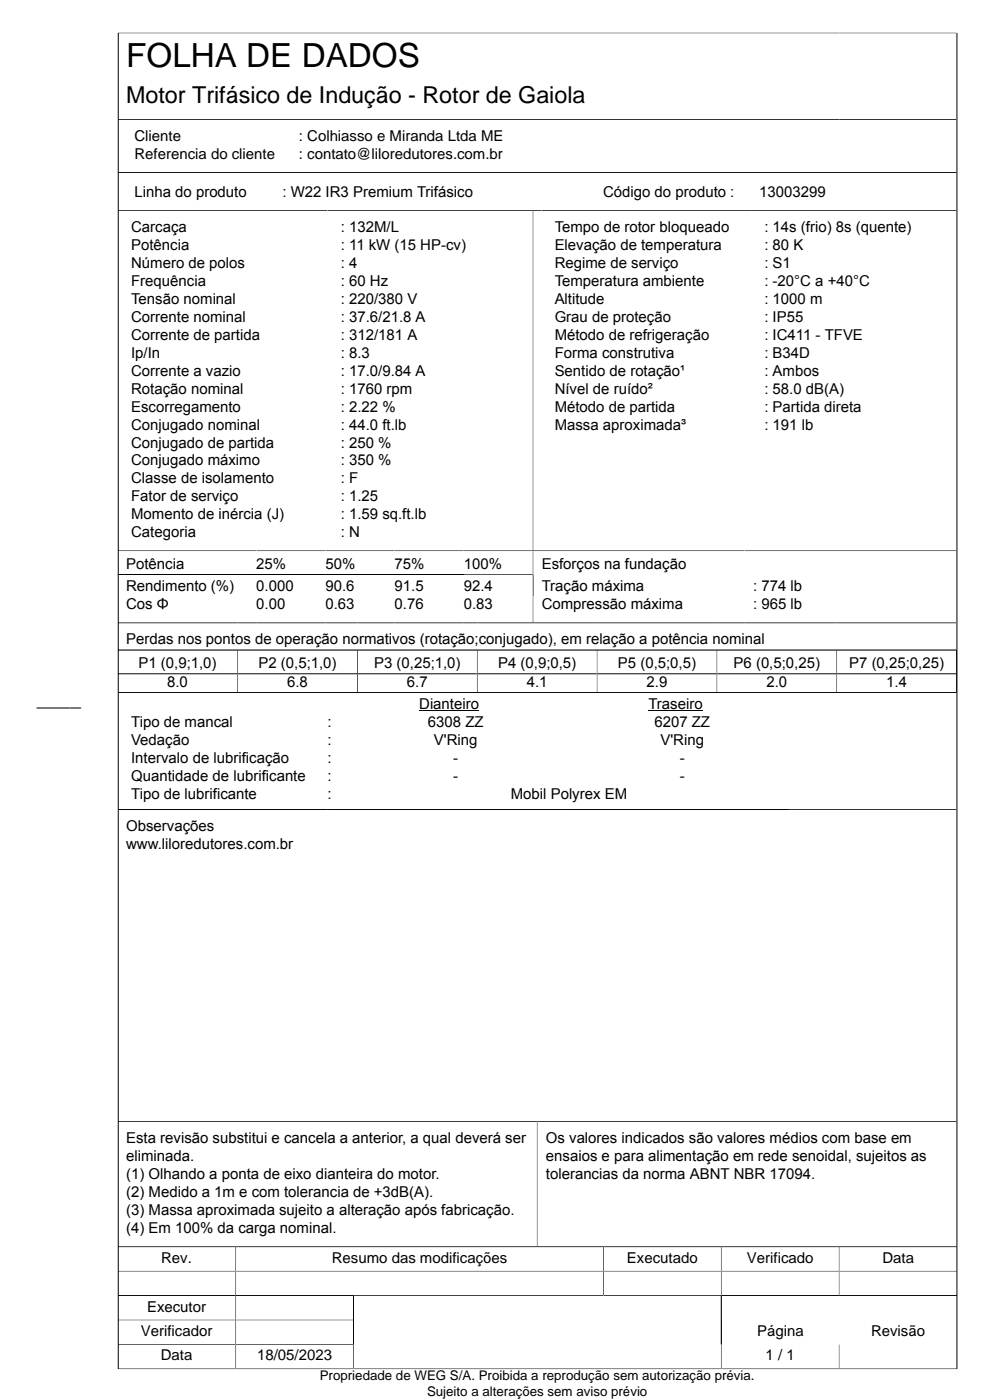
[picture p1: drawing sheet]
<svg xmlns="http://www.w3.org/2000/svg" width="210mm" height="297mm" viewBox="0 0 210 297" stroke-linecap="round" stroke-linejoin="round" font-family="sans-serif">
<defs><g id="words">
<text font-size="7.1" x="26.8" y="14.2">FOLHA DE DADOS</text>
<text font-size="4.9" x="26.8" y="21.9">Motor Trifásico de Indução - Rotor de Gaiola</text>
<text font-size="4.2" x="7.8" y="149.8">____</text>
<g font-size="3.2">
<text x="28.5" y="29.8">Cliente</text>
<text x="63.4" y="29.8">: Colhiasso e Miranda Ltda ME</text>
<text x="28.5" y="33.6">Referencia do cliente</text>
<text x="63.4" y="33.6">: contato@liloredutores.com.br</text>
<text x="28.5" y="41.8">Linha do produto</text>
<text x="59.9" y="41.8">: W22 IR3 Premium Trifásico</text>
<text x="127.9" y="41.8">Código do produto :</text>
<text x="161.1" y="41.8">13003299</text>
<text x="27.8" y="49.2">Carcaça</text>
<text x="27.8" y="53">Potência</text>
<text x="72.3" y="49.2">: 132M/L</text>
<text x="72.3" y="53">: 11 kW (15 HP-cv)</text>
<text x="117.7" y="49.2">Tempo de rotor bloqueado</text>
<text x="117.7" y="53">Elevação de temperatura</text>
<text x="162.1" y="49.2">: 14s (frio) 8s (quente)</text>
<text x="162.1" y="53">: 80 K</text>
<text x="27.8" y="56.8">Número de polos</text>
<text x="72.3" y="56.8">: 4</text>
<text x="117.7" y="56.8">Regime de serviço</text>
<text x="162.1" y="56.8">: S1</text>
<text x="27.8" y="60.6">Frequência</text>
<text x="27.8" y="64.5">Tensão nominal</text>
<text x="72.3" y="60.6">: 60 Hz</text>
<text x="72.3" y="64.5">: 220/380 V</text>
<text x="117.7" y="60.6">Temperatura ambiente</text>
<text x="117.7" y="64.5">Altitude</text>
<text x="162.1" y="60.6">: -20°C a +40°C</text>
<text x="162.1" y="64.5">: 1000 m</text>
<text x="27.8" y="68.3">Corrente nominal</text>
<text x="72.3" y="68.3">: 37.6/21.8 A</text>
<text x="117.7" y="68.3">Grau de proteção</text>
<text x="162.1" y="68.3">: IP55</text>
<text x="27.8" y="72.1">Corrente de partida</text>
<text x="27.8" y="75.9">Ip/In</text>
<text x="72.3" y="72.1">: 312/181 A</text>
<text x="72.3" y="75.9">: 8.3</text>
<text x="117.7" y="72.1">Método de refrigeração</text>
<text x="117.7" y="75.9">Forma construtiva</text>
<text x="162.1" y="72.1">: IC411 - TFVE</text>
<text x="162.1" y="75.9">: B34D</text>
<text x="27.8" y="79.7">Corrente a vazio</text>
<text x="27.8" y="83.5">Rotação nominal</text>
<text x="72.3" y="79.7">: 17.0/9.84 A</text>
<text x="72.3" y="83.5">: 1760 rpm</text>
<text x="117.7" y="79.7">Sentido de rotação¹</text>
<text x="117.7" y="83.5">Nível de ruído²</text>
<text x="162.1" y="79.7">: Ambos</text>
<text x="162.1" y="83.5">: 58.0 dB(A)</text>
<text x="27.8" y="87.3">Escorregamento</text>
<text x="72.3" y="87.3">: 2.22 %</text>
<text x="117.7" y="87.3">Método de partida</text>
<text x="162.1" y="87.3">: Partida direta</text>
<text x="27.8" y="91.1">Conjugado nominal</text>
<text x="27.8" y="94.9">Conjugado de partida</text>
<text x="72.3" y="91.1">: 44.0 ft.lb</text>
<text x="72.3" y="94.9">: 250 %</text>
<text x="117.7" y="91.1">Massa aproximada³</text>
<text x="162.1" y="91.1">: 191 lb</text>
<text x="27.8" y="98.7">Conjugado máximo</text>
<text x="72.3" y="98.7">: 350 %</text>
<text x="27.8" y="102.6">Classe de isolamento</text>
<text x="27.8" y="106.4">Fator de serviço</text>
<text x="72.3" y="102.6">: F</text>
<text x="72.3" y="106.4">: 1.25</text>
<text x="27.8" y="110.2">Momento de inércia (J)</text>
<text x="27.8" y="114">Categoria</text>
<text x="72.3" y="110.2">: 1.59 sq.ft.lb</text>
<text x="72.3" y="114">: N</text>
<text x="26.8" y="120.7">Potência</text>
<text x="26.8" y="125.4">Rendimento (%)</text>
<text x="54.4" y="120.7">25%</text>
<text x="54.4" y="125.4">0.000</text>
<text x="69" y="120.7">50%</text>
<text x="69" y="125.4">90.6</text>
<text x="83.7" y="120.7">75%</text>
<text x="83.7" y="125.4">91.5</text>
<text x="98.4" y="120.7">100%</text>
<text x="98.4" y="125.4">92.4</text>
<text x="114.9" y="120.7">Esforços na fundação</text>
<text x="114.9" y="125.3">Tração máxima</text>
<text x="159.7" y="125.3">: 774 lb</text>
<text x="26.8" y="129.2">Cos Φ</text>
<text x="54.4" y="129.2">0.00</text>
<text x="69" y="129.2">0.63</text>
<text x="83.7" y="129.2">0.76</text>
<text x="98.4" y="129.2">0.83</text>
<text x="114.9" y="129.2">Compressão máxima</text>
<text x="159.7" y="129.2">: 965 lb</text>
<text x="26.8" y="136.7">Perdas nos pontos de operação normativos (rotação;conjugado), em relação a potência nominal</text>
<text x="29.4" y="141.8">P1 (0,9;1,0)</text>
<text x="54.8" y="141.8">P2 (0,5;1,0)</text>
<text x="79.4" y="141.8">P3 (0,25;1,0)</text>
<text x="105.7" y="141.8">P4 (0,9;0,5)</text>
<text x="131.1" y="141.8">P5 (0,5;0,5)</text>
<text x="155.6" y="141.8">P6 (0,5;0,25)</text>
<text x="180.1" y="141.8">P7 (0,25;0,25)</text>
<text x="35.5" y="145.8">8.0</text>
<text x="60.9" y="145.8">6.8</text>
<text x="86.3" y="145.8">6.7</text>
<text x="111.7" y="145.8">4.1</text>
<text x="137.2" y="145.8">2.9</text>
<text x="162.6" y="145.8">2.0</text>
<text x="188" y="145.8">1.4</text>
<text x="27.8" y="154.3">Tipo de mancal</text>
<text x="69.5" y="154.3">:</text>
<text x="88.9" y="150.4">Dianteiro</text>
<text x="90.8" y="154.3">6308 ZZ</text>
<text x="137.5" y="150.4">Traseiro</text>
<text x="138.8" y="154.3">6207 ZZ</text>
<text x="27.8" y="158.1">Vedação</text>
<text x="27.8" y="161.9">Intervalo de lubrificação</text>
<text x="69.5" y="158.1">:</text>
<text x="69.5" y="161.9">:</text>
<text x="92.1" y="158.1">V'Ring</text>
<text x="96.2" y="161.9">-</text>
<text x="140.1" y="158.1">V'Ring</text>
<text x="144.2" y="161.9">-</text>
<text x="27.8" y="165.7">Quantidade de lubrificante</text>
<text x="69.5" y="165.7">:</text>
<text x="96.2" y="165.7">-</text>
<text x="144.2" y="165.7">-</text>
<text x="27.8" y="169.5">Tipo de lubrificante</text>
<text x="69.5" y="169.5">:</text>
<text x="108.4" y="169.5">Mobil Polyrex EM</text>
<text x="26.8" y="176.3">Observações</text>
<text x="26.8" y="180.1">www.liloredutores.com.br</text>
<text x="26.8" y="242.5">Esta revisão substitui e cancela a anterior, a qual deverá ser</text>
<text x="115.8" y="242.5">Os valores indicados são valores médios com base em</text>
<text x="26.8" y="246.3">eliminada.</text>
<text x="26.8" y="250.1">(1) Olhando a ponta de eixo dianteira do motor.</text>
<text x="115.8" y="246.3">ensaios e para alimentação em rede senoidal, sujeitos as</text>
<text x="115.8" y="250.1">tolerancias da norma ABNT NBR 17094.</text>
<text x="26.8" y="253.9">(2) Medido a 1m e com tolerancia de +3dB(A).</text>
<text x="26.8" y="257.8">(3) Massa aproximada sujeito a alteração após fabricação.</text>
<text x="26.8" y="261.6">(4) Em 100% da carga nominal.</text>
<text x="34.2" y="267.9">Rev.</text>
<text x="70.4" y="267.9">Resumo das modificações</text>
<text x="133" y="267.9">Executado</text>
<text x="158.4" y="267.9">Verificado</text>
<text x="187.2" y="267.9">Data</text>
<text x="31.2" y="278.3">Executor</text>
<text x="29.9" y="283.4">Verificador</text>
<text x="160.6" y="283.4">Página</text>
<text x="184.8" y="283.4">Revisão</text>
<text x="34.1" y="288.6">Data</text>
<text x="54.6" y="288.6">18/05/2023</text>
<text x="162.4" y="288.6">1 / 1</text>
</g>
<g font-size="2.8">
<text x="67.8" y="292.8">Propriedade de WEG S/A. Proibida a reprodução sem autorização prévia.</text>
<text x="90.6" y="296.2">Sujeito a alterações sem aviso prévio</text>
</g>
</g></defs>
<g fill="none" stroke="#000" stroke-width=".21">
<path d="M25 7h177.9M25.1 7v283.4M203 7v283.4h-178M25 25.3h177.9M25 36.6h177.9M25 44.6h177.9M113.1 44.6v87.5M25 116.8h177.9M25 121.9h88.1M25 132.1h177.9M25 137.9h177.9v9.1M50.4 137.9v9"/>
<path d="M75.8 137.9v9M101.2 137.9v9M126.7 137.9v9M152.1 137.9v9M177.5 137.9v9M25 146.9h178M25 142.9h25.3M50.5 142.9h25.2M75.9 142.9h25.3M88.9 150.8h12.7M101.3 142.9h25.3M126.7 142.9h25.3"/>
<path d="M137.5 150.8h11.6M152.2 142.9h25.2M177.6 142.9h25.2M25 171.7h177.9M25 237.9h177.9M114 237.9v26.6M25 269.7h178M25 274.9h178M50 264.5v25.9M75 274.9v15.5M128 264.5v10.4M153 264.5v25.9"/>
<path d="M178 264.5v10.4M203 264.5h-178M25 280h50M25 285.2h50M178 285.2v5.2"/>
</g>
<use href="#words"/>
</svg>
